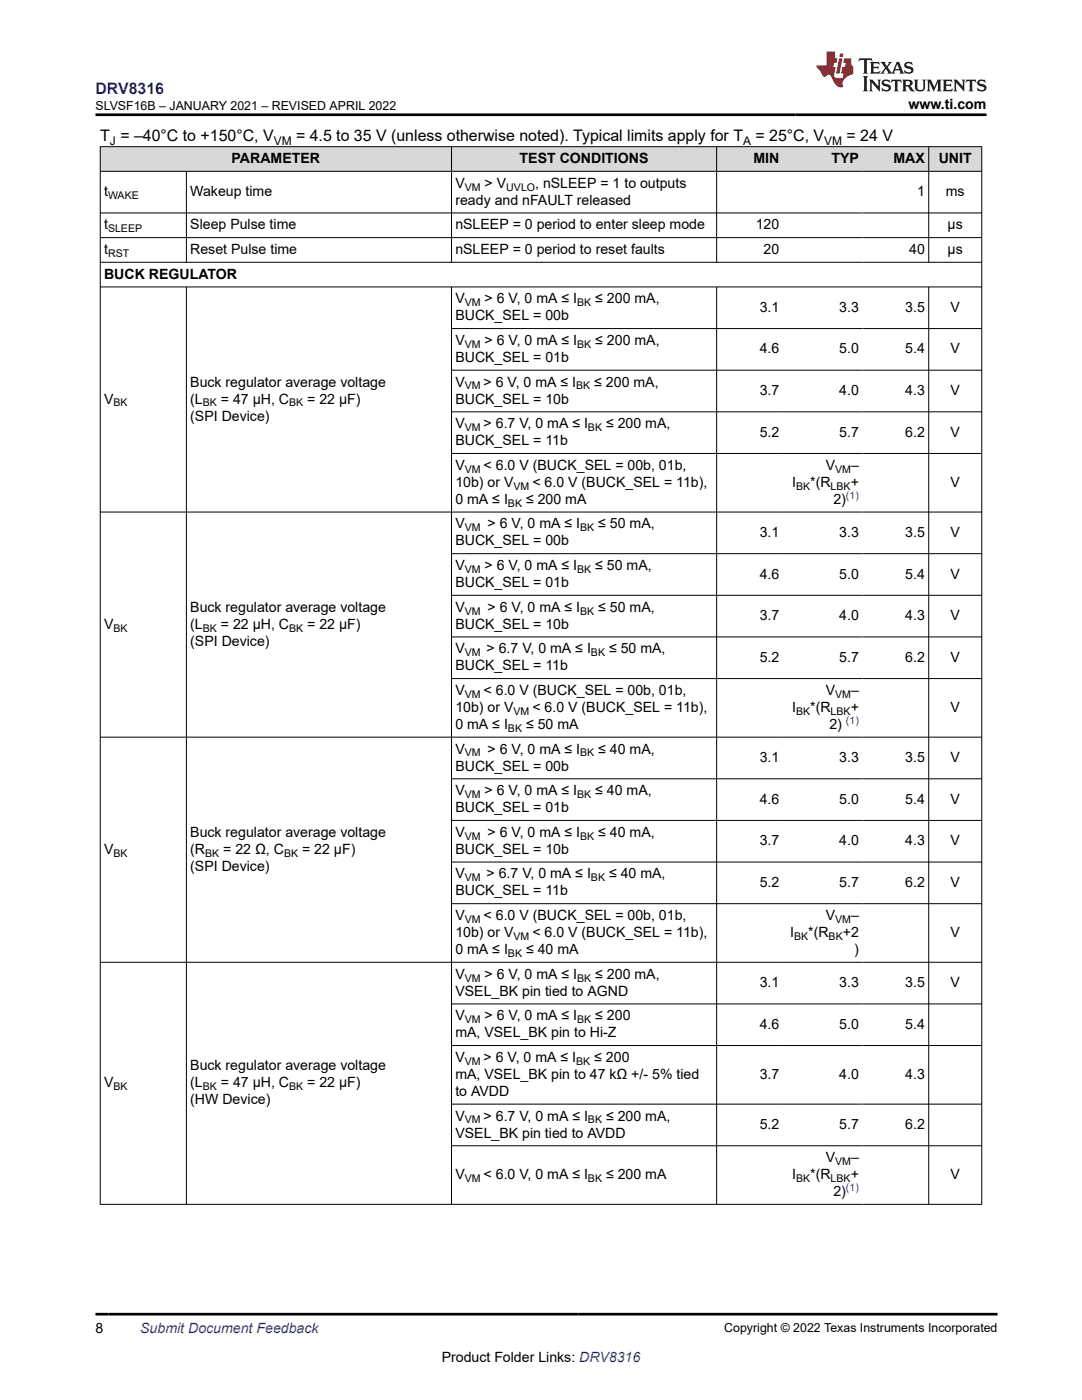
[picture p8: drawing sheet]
<svg xmlns="http://www.w3.org/2000/svg" width="216mm" height="279mm" viewBox="0 0 216 279" stroke-linecap="round" stroke-linejoin="round" font-family="sans-serif">
<defs><g id="words">
<text font-size="3.2" fill="#00f" x="19" y="18.7">DRV8316</text>
<g font-size="3.2">
<text x="20" y="28.2">T = –40°C to +150°C, V</text>
<text x="59.1" y="28.2">= 4.5 to 35 V (unless otherwise noted). Typical limits apply for T</text>
<text x="150.7" y="28.2">= 25°C, V</text>
<text x="168.9" y="28.2">= 24 V</text>
</g>
<g font-size="2.8">
<text x="181.3" y="21.8">www.ti.com</text>
<text x="46.2" y="32.5">PARAMETER</text>
<text x="103.7" y="32.5">TEST CONDITIONS</text>
<text x="150.3" y="32.5">MIN</text>
<text x="165.9" y="32.5">TYP</text>
<text x="178.3" y="32.5">MAX</text>
<text x="187.3" y="32.5">UNIT</text>
<text x="20.8" y="39.2">t</text>
<text x="38" y="39.2">Wakeup time</text>
<text x="90.9" y="37.5">V</text>
<text x="90.9" y="40.9">ready and nFAULT released</text>
<text x="96.7" y="37.5">&gt; V</text>
<text x="106.8" y="37.5">, nSLEEP = 1 to outputs</text>
<text x="183" y="39.2">1</text>
<text x="188.7" y="39.2">ms</text>
<text x="20.8" y="45.8">t</text>
<text x="38" y="45.8">Sleep Pulse time</text>
<text x="90.9" y="45.8">nSLEEP = 0 period to enter sleep mode</text>
<text x="150.8" y="45.8">120</text>
<text x="189.1" y="45.8">µs</text>
<text x="20.8" y="50.7">t</text>
<text x="38" y="50.7">Reset Pulse time</text>
<text x="90.9" y="50.7">nSLEEP = 0 period to reset faults</text>
<text x="152.4" y="50.7">20</text>
<text x="181.4" y="50.7">40</text>
<text x="189.1" y="50.7">µs</text>
<text x="20.8" y="55.6">BUCK REGULATOR</text>
<text x="90.9" y="60.5">V</text>
<text x="90.9" y="63.9">BUCK_SEL = 00b</text>
<text x="96.7" y="60.5">&gt; 6 V, 0 mA ≤ I</text>
<text x="118.8" y="60.5">≤ 200 mA,</text>
<text x="151.6" y="62.2">3.1</text>
<text x="167.5" y="62.2">3.3</text>
<text x="180.6" y="62.2">3.5</text>
<text x="189.7" y="62.2">V</text>
<text x="90.9" y="68.8">V</text>
<text x="96.7" y="68.8">&gt; 6 V, 0 mA ≤ I</text>
<text x="118.8" y="68.8">≤ 200 mA,</text>
<text x="151.6" y="70.5">4.6</text>
<text x="167.5" y="70.5">5.0</text>
<text x="180.6" y="70.5">5.4</text>
<text x="189.7" y="70.5">V</text>
<text x="38" y="77.2">Buck regulator average voltage</text>
<text x="90.9" y="77.2">V</text>
<text x="90.9" y="72.2">BUCK_SEL = 01b</text>
<text x="96.5" y="77.2">&gt; 6 V, 0 mA ≤ I</text>
<text x="118.6" y="77.2">≤ 200 mA,</text>
<text x="20.8" y="80.5">V</text>
<text x="38" y="80.5">(L</text>
<text x="38" y="83.9">(SPI Device)</text>
<text x="44.1" y="80.5">= 47 µH, C</text>
<text x="61.3" y="80.5">= 22 µF)</text>
<text x="90.9" y="80.5">BUCK_SEL = 10b</text>
<text x="151.6" y="78.8">3.7</text>
<text x="167.5" y="78.8">4.0</text>
<text x="180.6" y="78.8">4.3</text>
<text x="189.7" y="78.8">V</text>
<text x="90.9" y="85.5">V</text>
<text x="90.9" y="88.8">BUCK_SEL = 11b</text>
<text x="96.5" y="85.5">&gt; 6.7 V, 0 mA ≤ I</text>
<text x="120.9" y="85.5">≤ 200 mA,</text>
<text x="151.6" y="87.2">5.2</text>
<text x="167.5" y="87.2">5.7</text>
<text x="180.6" y="87.2">6.2</text>
<text x="189.7" y="87.2">V</text>
<text x="90.9" y="93.8">V</text>
<text x="96.5" y="93.8">&lt; 6.0 V (BUCK_SEL = 00b, 01b,</text>
<text x="164.8" y="93.8">V</text>
<text x="169.8" y="93.8">–</text>
<text x="90.9" y="100.5">0 mA ≤ I</text>
<text x="90.9" y="97.2">10b) or V</text>
<text x="105" y="100.5">≤ 200 mA</text>
<text x="106.2" y="97.2">&lt; 6.0 V (BUCK_SEL = 11b),</text>
<text x="158.1" y="97.2">I</text>
<text x="161.7" y="97.2">*(R</text>
<text x="166.3" y="100.5">2)</text>
<text x="169.7" y="97.2">+</text>
<text x="189.7" y="97.2">V</text>
<text x="90.9" y="105.5">V</text>
<text x="97.3" y="105.5">&gt; 6 V, 0 mA ≤ I</text>
<text x="119.4" y="105.5">≤ 50 mA,</text>
<text x="151.6" y="107.2">3.1</text>
<text x="167.5" y="107.2">3.3</text>
<text x="180.6" y="107.2">3.5</text>
<text x="189.7" y="107.2">V</text>
<text x="90.9" y="108.9">BUCK_SEL = 00b</text>
<text x="90.9" y="113.8">V</text>
<text x="96.7" y="113.8">&gt; 6 V, 0 mA ≤ I</text>
<text x="118.8" y="113.8">≤ 50 mA,</text>
<text x="90.9" y="117.2">BUCK_SEL = 01b</text>
<text x="151.6" y="115.5">4.6</text>
<text x="167.5" y="115.5">5.0</text>
<text x="180.6" y="115.5">5.4</text>
<text x="189.7" y="115.5">V</text>
<text x="20.8" y="125.5">V</text>
<text x="38" y="122.1">Buck regulator average voltage</text>
<text x="38" y="125.5">(L</text>
<text x="44.1" y="125.5">= 22 µH, C</text>
<text x="61.3" y="125.5">= 22 µF)</text>
<text x="90.9" y="122.1">V</text>
<text x="90.9" y="125.5">BUCK_SEL = 10b</text>
<text x="97.3" y="122.1">&gt; 6 V, 0 mA ≤ I</text>
<text x="119.4" y="122.1">≤ 50 mA,</text>
<text x="151.6" y="123.8">3.7</text>
<text x="167.5" y="123.8">4.0</text>
<text x="180.6" y="123.8">4.3</text>
<text x="189.7" y="123.8">V</text>
<text x="38" y="128.9">(SPI Device)</text>
<text x="90.9" y="130.4">V</text>
<text x="97.1" y="130.4">&gt; 6.7 V, 0 mA ≤ I</text>
<text x="121.5" y="130.4">≤ 50 mA,</text>
<text x="90.9" y="133.8">BUCK_SEL = 11b</text>
<text x="151.6" y="132.1">5.2</text>
<text x="167.5" y="132.1">5.7</text>
<text x="180.6" y="132.1">6.2</text>
<text x="189.7" y="132.1">V</text>
<text x="90.9" y="138.7">V</text>
<text x="90.9" y="142.1">10b) or V</text>
<text x="96.5" y="138.7">&lt; 6.0 V (BUCK_SEL = 00b, 01b,</text>
<text x="106.2" y="142.1">&lt; 6.0 V (BUCK_SEL = 11b),</text>
<text x="158.1" y="142.1">I</text>
<text x="161.7" y="142.1">*(R</text>
<text x="164.8" y="138.7">V</text>
<text x="169.7" y="142.1">+</text>
<text x="169.8" y="138.7">–</text>
<text x="189.7" y="142.1">V</text>
<text x="90.9" y="145.5">0 mA ≤ I</text>
<text x="105" y="145.5">≤ 50 mA</text>
<text x="165.5" y="145.5">2)</text>
<text x="90.9" y="150.4">V</text>
<text x="90.9" y="153.8">BUCK_SEL = 00b</text>
<text x="97.3" y="150.4">&gt; 6 V, 0 mA ≤ I</text>
<text x="119.4" y="150.4">≤ 40 mA,</text>
<text x="151.6" y="152.1">3.1</text>
<text x="167.5" y="152.1">3.3</text>
<text x="180.6" y="152.1">3.5</text>
<text x="189.7" y="152.1">V</text>
<text x="90.9" y="158.7">V</text>
<text x="96.7" y="158.7">&gt; 6 V, 0 mA ≤ I</text>
<text x="118.8" y="158.7">≤ 40 mA,</text>
<text x="151.6" y="160.4">4.6</text>
<text x="167.5" y="160.4">5.0</text>
<text x="180.6" y="160.4">5.4</text>
<text x="189.7" y="160.4">V</text>
<text x="38" y="167">Buck regulator average voltage</text>
<text x="90.9" y="167">V</text>
<text x="90.9" y="162.1">BUCK_SEL = 01b</text>
<text x="97.3" y="167">&gt; 6 V, 0 mA ≤ I</text>
<text x="119.4" y="167">≤ 40 mA,</text>
<text x="20.8" y="170.4">V</text>
<text x="38" y="170.4">(R</text>
<text x="38" y="173.8">(SPI Device)</text>
<text x="44.5" y="170.4">= 22 Ω, C</text>
<text x="60.3" y="170.4">= 22 µF)</text>
<text x="90.9" y="170.4">BUCK_SEL = 10b</text>
<text x="151.6" y="168.7">3.7</text>
<text x="167.5" y="168.7">4.0</text>
<text x="180.6" y="168.7">4.3</text>
<text x="189.7" y="168.7">V</text>
<text x="90.9" y="175.3">V</text>
<text x="90.9" y="178.7">BUCK_SEL = 11b</text>
<text x="97.1" y="175.3">&gt; 6.7 V, 0 mA ≤ I</text>
<text x="121.5" y="175.3">≤ 40 mA,</text>
<text x="151.6" y="177">5.2</text>
<text x="167.5" y="177">5.7</text>
<text x="180.6" y="177">6.2</text>
<text x="189.7" y="177">V</text>
<text x="90.9" y="183.6">V</text>
<text x="96.5" y="183.6">&lt; 6.0 V (BUCK_SEL = 00b, 01b,</text>
<text x="164.8" y="183.6">V</text>
<text x="169.8" y="183.6">–</text>
<text x="90.9" y="190.4">0 mA ≤ I</text>
<text x="90.9" y="187">10b) or V</text>
<text x="105" y="190.4">≤ 40 mA</text>
<text x="106.2" y="187">&lt; 6.0 V (BUCK_SEL = 11b),</text>
<text x="157.7" y="187">I</text>
<text x="161.3" y="187">*(R</text>
<text x="168.2" y="187">+2</text>
<text x="170.4" y="190.4">)</text>
<text x="189.7" y="187">V</text>
<text x="90.9" y="195.3">V</text>
<text x="96.7" y="195.3">&gt; 6 V, 0 mA ≤ I</text>
<text x="118.8" y="195.3">≤ 200 mA,</text>
<text x="151.6" y="197">3.1</text>
<text x="167.5" y="197">3.3</text>
<text x="180.6" y="197">3.5</text>
<text x="189.7" y="197">V</text>
<text x="90.9" y="203.6">V</text>
<text x="90.9" y="198.7">VSEL_BK pin tied to AGND</text>
<text x="96.7" y="203.6">&gt; 6 V, 0 mA ≤ I</text>
<text x="118.8" y="203.6">≤ 200</text>
<text x="90.9" y="207">mA, VSEL_BK pin to Hi-Z</text>
<text x="151.6" y="205.3">4.6</text>
<text x="167.5" y="205.3">5.0</text>
<text x="180.6" y="205.3">5.4</text>
<text x="38" y="213.6">Buck regulator average voltage</text>
<text x="90.9" y="211.9">V</text>
<text x="90.9" y="215.3">mA, VSEL_BK pin to 47 kΩ +/- 5% tied</text>
<text x="96.5" y="211.9">&gt; 6 V, 0 mA ≤ I</text>
<text x="118.6" y="211.9">≤ 200</text>
<text x="151.6" y="215.3">3.7</text>
<text x="167.5" y="215.3">4.0</text>
<text x="180.6" y="215.3">4.3</text>
<text x="20.8" y="217">V</text>
<text x="38" y="217">(L</text>
<text x="38" y="220.4">(HW Device)</text>
<text x="44.1" y="217">= 47 µH, C</text>
<text x="61.3" y="217">= 22 µF)</text>
<text x="90.9" y="218.7">to AVDD</text>
<text x="90.9" y="223.6">V</text>
<text x="90.9" y="227">VSEL_BK pin tied to AVDD</text>
<text x="96.5" y="223.6">&gt; 6.7 V, 0 mA ≤ I</text>
<text x="120.9" y="223.6">≤ 200 mA,</text>
<text x="151.6" y="225.3">5.2</text>
<text x="167.5" y="225.3">5.7</text>
<text x="180.6" y="225.3">6.2</text>
<text x="164.8" y="231.9">V</text>
<text x="169.8" y="231.9">–</text>
<text x="90.9" y="235.3">V</text>
<text x="96.5" y="235.3">&lt; 6.0 V, 0 mA ≤ I</text>
<text x="120.9" y="235.3">≤ 200 mA</text>
<text x="158.1" y="235.3">I</text>
<text x="161.7" y="235.3">*(R</text>
<text x="166.3" y="238.7">2)</text>
<text x="169.7" y="235.3">+</text>
<text x="189.7" y="235.3">V</text>
<text x="19" y="266.1">8</text>
<text x="88.1" y="271.7">Product Folder Links: DRV8316</text>
</g>
<text font-size="2.8" fill="#00f" x="28" y="266.1">Submit Document Feedback</text>
<g font-size="2.5">
<text x="19.1" y="21.9">SLVSF16B – JANUARY 2021 – REVISED APRIL 2022</text>
<text x="144.5" y="265.8">Copyright © 2022 Texas Instruments Incorporated</text>
</g>
<g font-size="2.4">
<text x="21.9" y="28.9">J</text>
<text x="54.6" y="28.9">VM</text>
<text x="148.3" y="28.9">A</text>
<text x="164.5" y="28.9">VM</text>
</g>
<g font-size="2.1">
<text x="21.6" y="39.7">WAKE</text>
<text x="92.7" y="38">VM</text>
<text x="101" y="38">UVLO</text>
<text x="21.6" y="46.3">SLEEP</text>
<text x="21.6" y="51.3">RST</text>
<text x="92.7" y="61.1">VM</text>
<text x="115.2" y="61.1">BK</text>
<text x="92.7" y="69.4">VM</text>
<text x="115.2" y="69.4">BK</text>
<text x="92.7" y="77.7">VM</text>
<text x="115" y="77.7">BK</text>
<text x="22.6" y="81.1">BK</text>
<text x="40.5" y="81.1">BK</text>
<text x="57.7" y="81.1">BK</text>
<text x="92.7" y="86">VM</text>
<text x="117.3" y="86">BK</text>
<text x="92.7" y="94.3">VM</text>
<text x="166.6" y="94.3">VM</text>
<text x="101.4" y="101.1">BK</text>
<text x="102.5" y="97.7">VM</text>
<text x="158.8" y="97.7">BK</text>
<text x="165.7" y="97.7">LBK</text>
<text x="92.7" y="106">VM</text>
<text x="115.8" y="106">BK</text>
<text x="92.7" y="114.3">VM</text>
<text x="115.2" y="114.3">BK</text>
<text x="92.7" y="122.6">VM</text>
<text x="115.8" y="122.6">BK</text>
<text x="22.6" y="126">BK</text>
<text x="40.5" y="126">BK</text>
<text x="57.7" y="126">BK</text>
<text x="92.7" y="131">VM</text>
<text x="117.9" y="131">BK</text>
<text x="92.7" y="139.3">VM</text>
<text x="102.5" y="142.6">VM</text>
<text x="158.8" y="142.6">BK</text>
<text x="165.7" y="142.6">LBK</text>
<text x="166.6" y="139.3">VM</text>
<text x="101.4" y="146">BK</text>
<text x="92.7" y="151">VM</text>
<text x="115.8" y="151">BK</text>
<text x="92.7" y="159.3">VM</text>
<text x="115.2" y="159.3">BK</text>
<text x="92.7" y="167.6">VM</text>
<text x="115.8" y="167.6">BK</text>
<text x="22.6" y="171">BK</text>
<text x="40.9" y="171">BK</text>
<text x="56.7" y="171">BK</text>
<text x="92.7" y="175.9">VM</text>
<text x="117.9" y="175.9">BK</text>
<text x="92.7" y="184.2">VM</text>
<text x="166.6" y="184.2">VM</text>
<text x="101.4" y="191">BK</text>
<text x="102.5" y="187.6">VM</text>
<text x="158.4" y="187.6">BK</text>
<text x="165.3" y="187.6">BK</text>
<text x="92.7" y="195.9">VM</text>
<text x="115.2" y="195.9">BK</text>
<text x="92.7" y="204.2">VM</text>
<text x="115.2" y="204.2">BK</text>
<text x="92.7" y="212.5">VM</text>
<text x="115" y="212.5">BK</text>
<text x="22.6" y="217.6">BK</text>
<text x="40.5" y="217.6">BK</text>
<text x="57.7" y="217.6">BK</text>
<text x="92.7" y="224.2">VM</text>
<text x="117.3" y="224.2">BK</text>
<text x="166.6" y="232.5">VM</text>
<text x="92.7" y="235.9">VM</text>
<text x="117.3" y="235.9">BK</text>
<text x="158.8" y="235.9">BK</text>
<text x="165.7" y="235.9">LBK</text>
</g>
<g font-size="2.1" fill="#00f">
<text x="168.8" y="99.6">(1)</text>
<text x="168.8" y="144.5">(1)</text>
<text x="168.8" y="237.8">(1)</text>
</g>
</g></defs>
<g fill="#d8d8d8">
<path d="M20 29.3h175.9v4.9h-175.9z" fill-rule="evenodd"/>
<path d="M20.1 29.3h69.9v4.8h-69.9z" fill-rule="evenodd"/>
<path d="M90.2 29.3h52.7v4.8h-52.7z" fill-rule="evenodd"/>
<path d="M143.1 29.3h13.1v4.8h-13.1z" fill-rule="evenodd"/>
<path d="M156.2 29.3h15.9v4.8h-15.9z" fill-rule="evenodd"/>
<path d="M172.1 29.3h13.2v4.8h-13.2z" fill-rule="evenodd"/>
<path d="M185.4 29.3h10.4v4.8h-10.4z" fill-rule="evenodd"/>
</g>
<g fill="none" stroke="#000" stroke-width=".2">
<path d="M19.9 29.3h176.1M19.9 34.2h176.1M20 29.2v211.2M37.2 34.2v18.2M90.1 29.2v23.2M143 29.2v23.2M185.3 29.2v23.2M195.9 29.2v211.2M19.9 42.5h176.1M19.9 47.4h176.1M19.9 52.3h176.1M19.9 57.3h176.1"/>
<path d="M37.2 57.3v183.1M90.1 57.3v183.1M143 57.3v183.1M185.3 57.3v183.1M90.1 65.6h105.9M90.1 73.9h105.9M90.1 82.2h105.9M90.1 90.5h105.9M19.9 102.2h176.1M90.1 110.5h105.9M90.1 118.8h105.9M90.1 127.1h105.9"/>
<path d="M90.1 135.4h105.9M19.9 147.1h176.1M90.1 155.4h105.9M90.1 163.7h105.9M90.1 172h105.9M19.9 192h176.1M90.1 180.3h105.9M90.1 200.4h105.9M90.1 208.7h105.9M90.1 220.4h105.9M90.1 228.7h105.9M196 240.4h-176.1"/>
</g>
<path d="M171.5 11.6l-.2 .6 .5-.2h.6v.1v2.2l-.2 .4h1l-.2-.4v-2.2v-.1h.5l.5 .2-.1-.6zM173.6 12.4l.2 .3v1.6l-.2 .4h1.9l.1-.6a1.08 1.08 0 0 1-1.3 .2v-.7h.6l.4 .2v-.7l-.4 .2h-.6v-.5l.2-.2a1 1 0 0 1 1 .3l-.1-.5zM175.7 12.4l.9 1.1-1 1.2h.9l-.2-.2 .5-.8 .4 .8-.2 .2h1.6l-.2-.2 .2-.5h.9l.1 .5-.1 .2h.9l-.2-.4-.8-1.9h-.5l-.9 2.1-.9-1.1 .9-1h-.8l.2 .2-.4 .6-.4-.6 .2-.2zM179 12.8l.4 1h-.7zM180.7 12.5a.65 .65 0 0 0-.2 .7 .65 .65 0 0 0 .6 .5l.6 .1 .1 .3a.79 .79 0 0 1-.7 .4 .79 .79 0 0 1-.7-.5l.1 .7 .2-.1a.93 .93 0 0 0 1.1 0 .93 .93 0 0 0 .4-.9 1.46 1.46 0 0 0-1.2-.6l-.1-.3a1.09 1.09 0 0 1 1.2 .2l-.2-.6-.1 .1-.5-.2zM172.2 15.2l.2 .4v2.2l-.2 .4h1l-.2-.4v-2.2l.2-.4zM173.4 15.9l.2 .4v1.5l-.2 .4h.8l-.3-.4 .1-1.3 1.6 1.8v-2l.2-.4h-.7l.1 .2 .1 1.1-1.2-1.3zM176.2 16a.65 .65 0 0 0-.2 .8 .65 .65 0 0 0 .6 .4l.6 .2 .1 .2a.79 .79 0 0 1-.7 .4 .79 .79 0 0 1-.7-.5l.1 .7 .2-.1a.93 .93 0 0 0 1.1 .1 .93 .93 0 0 0 .4-1 1.46 1.46 0 0 0-1.2-.5l-.1-.4a1.09 1.09 0 0 1 1.2 .2l-.1-.6-.2 .1-.5-.1zM177.9 15.9l-.1 .6a.63 .63 0 0 1 .8-.3v1.6l-.3 .4h1l-.2-.4v-1.6a.66 .66 0 0 1 .8 .3l-.1-.6zM180 15.9l.2 .4v1.5l-.2 .4h1l-.2-.2-.1-.7h.5l.1 .2a.79 .79 0 0 0 1.2 .6l-1-.9a.61 .61 0 0 0 .6-.6 .61 .61 0 0 0-.5-.7zM180.8 16.2h.1a.47 .47 0 0 1 .5 .1 .47 .47 0 0 1 .1 .5l-.1 .1-.7 .1zM182.3 15.9l.2 .2a2.27 2.27 0 0 0 .4 2 1.04 1.04 0 0 0 1.7-.7v-1.3l.2-.2h-.8l.2 .4v1.1a.6 .6 0 0 1-.6 .6 .6 .6 0 0 1-.6-.6v-1.1l.3-.4zM184.9 15.9l.2 .4v1.5l-.2 .4h.8l-.3-.4v-1.4l.9 1.9 .9-1.9v1.4l-.3 .4h1l-.2-.4v-1.5l.2-.4h-.8l-.7 1.5-.6-1.5zM188.1 15.9l.2 .4v1.5l-.2 .4h1.9l.1-.6a1.09 1.09 0 0 1-1.3 .2v-.7h.6l.4 .2v-.6l-.4 .2h-.6v-.6l.2-.1a1.01 1.01 0 0 1 1 .3l-.1-.6zM190.2 15.9l.3 .4v1.5l-.3 .4h.8l-.2-.4v-1.3l1.6 1.8v-2l.2-.4h-.7l.2 .2v1.1l-1.2-1.3zM192.8 15.9l-.1 .6a.63 .63 0 0 1 .8-.3v1.6l-.3 .4h1l-.2-.4v-1.6a.66 .66 0 0 1 .8 .3l-.1-.6zM195.2 16a.65 .65 0 0 0-.2 .8 .65 .65 0 0 0 .6 .4l.6 .2 .2 .2a.79 .79 0 0 1-.7 .4 .79 .79 0 0 1-.7-.5l.1 .7 .2-.1a.93 .93 0 0 0 1 .1 .93 .93 0 0 0 .5-1 1.46 1.46 0 0 0-1.3-.5v-.4a1.09 1.09 0 0 1 1.2 .2l-.2-.6-.2 .1-.5-.1z" fill="#231f20"/>
<path d="M164.9 10.3v2.7h-2l.1 .4 .8 1a.95 .95 0 0 0 1 .9 .59 .59 0 0 1 .5-.4 .59 .59 0 0 1 .5 .3l.4 .8a1.59 1.59 0 0 0 2.1 1.4 1.61 1.61 0 0 1 1-2.3l1-.3-.1-1.5a1.59 1.59 0 0 1-.3-1.7h-1.5l-.2 .9h.6l-.2 .9h-.5l-.2 .9v.3l.4 .1-.1 .9h-.7a.73 .73 0 0 1-1-.7l.3-1.5h-.5l.1-.9h.5l.2-.9h-.5v-1.3zM167.4 11.6l-.6 3.1h.7l.6-3.1zM167.6 10.7l-.1 .6h.7l.1-.6z" fill="#ed1c24"/>
<path d="M19 22.9h177.8M19 262.3h180" fill="none" stroke="#000" stroke-width=".53"/>
<use href="#words"/>
</svg>
